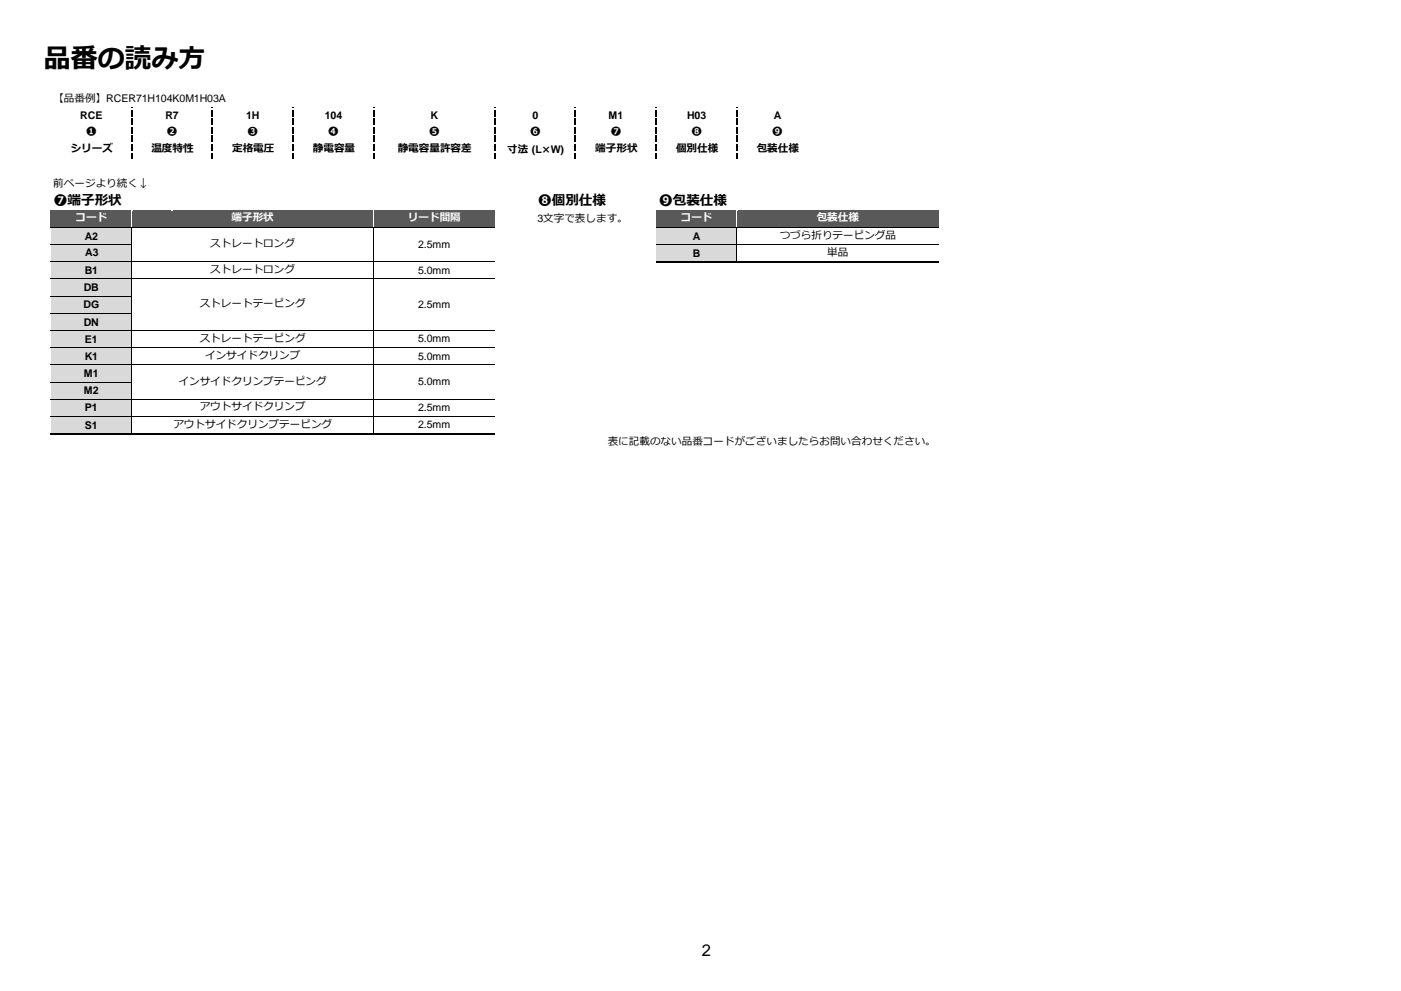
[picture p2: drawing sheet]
<svg xmlns="http://www.w3.org/2000/svg" width="297mm" height="210mm" viewBox="0 0 297 210" stroke-linecap="round" stroke-linejoin="round" font-family="sans-serif">
<defs><g id="words">
<text font-size="5.7" x="9.3" y="14.4">品番の読み方</text>
<text font-size="3.5" x="148.8" y="202.6">2</text>
<g font-size="2.9">
<text x="11.4" y="43.5">❼端子形状</text>
<text x="114.1" y="43.5">❽個別仕様</text>
<text x="139.7" y="43.5">❾包装仕様</text>
</g>
<g font-size="2.2">
<text x="11.3" y="21.6">【品番例】RCER71H104K0M1H03A</text>
<text x="17" y="25.3">RCE</text>
<text x="18.2" y="28.7">❶</text>
<text x="35.1" y="25.3">R7</text>
<text x="35.3" y="28.7">❷</text>
<text x="52.2" y="25.3">1H</text>
<text x="52.5" y="28.7">❸</text>
<text x="68.8" y="25.3">104</text>
<text x="69.6" y="28.7">❹</text>
<text x="90.9" y="28.7">❺</text>
<text x="91.2" y="25.3">K</text>
<text x="112.3" y="28.7">❻</text>
<text x="112.8" y="25.3">0</text>
<text x="129" y="25.3">M1</text>
<text x="129.4" y="28.7">❼</text>
<text x="145.6" y="25.3">H03</text>
<text x="146.5" y="28.7">❽</text>
<text x="163.6" y="28.7">❾</text>
<text x="164" y="25.3">A</text>
<text x="15" y="32.3">シリーズ</text>
<text x="32.1" y="32.3">温度特性</text>
<text x="49.2" y="32.3">定格電圧</text>
<text x="66.3" y="32.3">静電容量</text>
<text x="84.3" y="32.3">静電容量許容差</text>
<text x="107.5" y="32.3">寸法 (L×W)</text>
<text x="126.2" y="32.3">端子形状</text>
<text x="143.3" y="32.3">個別仕様</text>
<text x="160.4" y="32.3">包装仕様</text>
<text x="11.3" y="39.7">前ページより続く↓</text>
<text x="113.9" y="47.1">3文字で表します。</text>
<text x="17.9" y="50.8">A2</text>
<text x="44.6" y="52.4">ストレートロング</text>
<text x="88.6" y="52.5">2.5mm</text>
<text x="146.9" y="50.8">A</text>
<text x="165.3" y="50.6">つづら折りテーピング品</text>
<text x="17.9" y="58">B1</text>
<text x="18.1" y="54.3">A3</text>
<text x="44.6" y="57.8">ストレートロング</text>
<text x="88.6" y="58">5.0mm</text>
<text x="146.8" y="54.4">B</text>
<text x="175.3" y="54.2">単品</text>
<text x="17.7" y="65.3">DG</text>
<text x="17.7" y="61.7">DB</text>
<text x="42.3" y="65.1">ストレートテーピング</text>
<text x="88.6" y="65.3">2.5mm</text>
<text x="17.7" y="69">DN</text>
<text x="17.9" y="76.3">K1</text>
<text x="18" y="72.6">E1</text>
<text x="42.3" y="72.4">ストレートテーピング</text>
<text x="43.5" y="76">インサイドクリンプ</text>
<text x="88.6" y="72.6">5.0mm</text>
<text x="88.6" y="76.2">5.0mm</text>
<text x="17.8" y="79.9">M1</text>
<text x="17.8" y="83.5">M2</text>
<text x="37.8" y="81.5">インサイドクリンプテーピング</text>
<text x="88.6" y="81.7">5.0mm</text>
<text x="18" y="87.2">P1</text>
<text x="42.3" y="87">アウトサイドクリンプ</text>
<text x="88.6" y="87.1">2.5mm</text>
<text x="18" y="90.8">S1</text>
<text x="36.7" y="90.6">アウトサイドクリンプテーピング</text>
<text x="88.6" y="90.8">2.5mm</text>
<text x="128.8" y="94.3">表に記載のない品番コードがございましたらお問い合わせください。</text>
</g>
<g font-size="2.2" fill="#fff">
<text x="16" y="46.9">コード</text>
<text x="49.1" y="46.9">端子形状</text>
<text x="86.5" y="46.9">リード間隔</text>
<text x="144.3" y="46.9">コード</text>
<text x="173.1" y="46.9">包装仕様</text>
</g>
</g></defs>
<g fill="#595959">
<path d="M10.8 44.5h94.1v3.7h-94.1z" fill-rule="evenodd"/>
<path d="M139 44.5h59.9v3.7h-59.9z" fill-rule="evenodd"/>
</g>
<g fill="#d9d9d9">
<path d="M10.8 48.2h17.1v7.3h-17.1z" fill-rule="evenodd"/>
<path d="M139 48.2h17.2v7.3h-17.2z" fill-rule="evenodd"/>
<path d="M10.8 55.5h17.1v36.4h-17.1z" fill-rule="evenodd"/>
</g>
<path d="M10.6 18.9h.3v4h-.3z" fill-rule="evenodd" fill="#fff"/>
<g fill="#000">
<path d="M27.7 22.7h.3v.1h-.3z" fill-rule="evenodd"/>
<path d="M27.7 23.3h.3v1.3h-.3z" fill-rule="evenodd"/>
<path d="M27.7 25.1h.3v1.4h-.3z" fill-rule="evenodd"/>
<path d="M27.7 26.9h.3v1.4h-.3z" fill-rule="evenodd"/>
<path d="M27.7 28.7h.3v1.4h-.3z" fill-rule="evenodd"/>
<path d="M27.7 30.6h.3v1.3h-.3z" fill-rule="evenodd"/>
<path d="M27.7 32.4h.3v1.3h-.3z" fill-rule="evenodd"/>
</g>
<g fill="#fff">
<path d="M10.9 40.8h25.7v.3h-25.7z" fill-rule="evenodd"/>
<path d="M113.6 40.8h8.4v.3h-8.4z" fill-rule="evenodd"/>
</g>
<g fill="#000">
<path d="M138.9 22.7h.3v.1h-.3z" fill-rule="evenodd"/>
<path d="M138.9 23.3h.3v1.3h-.3z" fill-rule="evenodd"/>
<path d="M138.9 25.1h.3v1.4h-.3z" fill-rule="evenodd"/>
<path d="M138.9 26.9h.3v1.4h-.3z" fill-rule="evenodd"/>
<path d="M138.9 28.7h.3v1.4h-.3z" fill-rule="evenodd"/>
<path d="M138.9 30.6h.3v1.3h-.3z" fill-rule="evenodd"/>
<path d="M138.9 32.4h.3v1.3h-.3z" fill-rule="evenodd"/>
<path d="M156 22.7h.3v.1h-.3z" fill-rule="evenodd"/>
<path d="M156 23.3h.3v1.3h-.3z" fill-rule="evenodd"/>
<path d="M156 25.1h.3v1.4h-.3z" fill-rule="evenodd"/>
<path d="M156 26.9h.3v1.4h-.3z" fill-rule="evenodd"/>
<path d="M156 28.7h.3v1.4h-.3z" fill-rule="evenodd"/>
<path d="M156 30.6h.3v1.3h-.3z" fill-rule="evenodd"/>
<path d="M156 32.4h.3v1.3h-.3z" fill-rule="evenodd"/>
</g>
<path d="M27.7 41.1h.3v3.5h-.3z" fill-rule="evenodd" fill="#fff"/>
<g fill="#000">
<path d="M79 22.7h.3v.1h-.3z" fill-rule="evenodd"/>
<path d="M79 23.3h.3v1.3h-.3z" fill-rule="evenodd"/>
<path d="M79 25.1h.3v1.4h-.3z" fill-rule="evenodd"/>
<path d="M79 26.9h.3v1.4h-.3z" fill-rule="evenodd"/>
<path d="M79 28.7h.3v1.4h-.3z" fill-rule="evenodd"/>
<path d="M79 30.6h.3v1.3h-.3z" fill-rule="evenodd"/>
<path d="M79 32.4h.3v1.3h-.3z" fill-rule="evenodd"/>
</g>
<g fill="#fff">
<path d="M156 41.1h.3v3.5h-.3z" fill-rule="evenodd"/>
<path d="M27.8 44.6h.1v3.5h-.1z" fill-rule="evenodd"/>
<path d="M79.1 44.5h.2v3.6h-.2z" fill-rule="evenodd"/>
</g>
<path d="M10.8 48.2h94.1" fill="none" stroke="#000" stroke-width=".21"/>
<g fill="#fff">
<path d="M113.6 48.1h8.4v.3h-8.4z" fill-rule="evenodd"/>
<path d="M156.1 44.6h.1v3.5h-.1z" fill-rule="evenodd"/>
</g>
<path d="M10.8 51.8h17.1M10.8 55.5h94.1" fill="none" stroke="#000" stroke-width=".21"/>
<path d="M10.6 40.8h.3v3.8h-.3z" fill-rule="evenodd" fill="#fff"/>
<path d="M27.9 48.3v43.5M79.2 48.3v43.5" fill="none" stroke="#000" stroke-width=".21"/>
<g fill="#000">
<path d="M44.8 22.7h.3v.1h-.3z" fill-rule="evenodd"/>
<path d="M44.8 23.3h.3v1.3h-.3z" fill-rule="evenodd"/>
<path d="M44.8 25.1h.3v1.4h-.3z" fill-rule="evenodd"/>
<path d="M44.8 26.9h.3v1.4h-.3z" fill-rule="evenodd"/>
<path d="M44.8 28.7h.3v1.4h-.3z" fill-rule="evenodd"/>
<path d="M44.8 30.6h.3v1.3h-.3z" fill-rule="evenodd"/>
<path d="M44.8 32.4h.3v1.3h-.3z" fill-rule="evenodd"/>
<path d="M61.9 22.7h.3v.1h-.3z" fill-rule="evenodd"/>
<path d="M61.9 23.3h.3v1.3h-.3z" fill-rule="evenodd"/>
<path d="M61.9 25.1h.3v1.4h-.3z" fill-rule="evenodd"/>
<path d="M61.9 26.9h.3v1.4h-.3z" fill-rule="evenodd"/>
<path d="M61.9 28.7h.3v1.4h-.3z" fill-rule="evenodd"/>
<path d="M61.9 30.6h.3v1.3h-.3z" fill-rule="evenodd"/>
<path d="M61.9 32.4h.3v1.3h-.3z" fill-rule="evenodd"/>
<path d="M104.7 22.7h.3v.1h-.3z" fill-rule="evenodd"/>
<path d="M104.7 23.3h.3v1.3h-.3z" fill-rule="evenodd"/>
<path d="M104.7 25.1h.3v1.4h-.3z" fill-rule="evenodd"/>
<path d="M104.7 26.9h.3v1.4h-.3z" fill-rule="evenodd"/>
<path d="M104.7 28.7h.3v1.4h-.3z" fill-rule="evenodd"/>
<path d="M104.7 30.6h.3v1.3h-.3z" fill-rule="evenodd"/>
<path d="M104.7 32.4h.3v1.3h-.3z" fill-rule="evenodd"/>
<path d="M121.8 22.7h.3v.1h-.3z" fill-rule="evenodd"/>
<path d="M121.8 23.3h.3v1.3h-.3z" fill-rule="evenodd"/>
<path d="M121.8 25.1h.3v1.4h-.3z" fill-rule="evenodd"/>
<path d="M121.8 26.9h.3v1.4h-.3z" fill-rule="evenodd"/>
<path d="M121.8 28.7h.3v1.4h-.3z" fill-rule="evenodd"/>
<path d="M121.8 30.6h.3v1.3h-.3z" fill-rule="evenodd"/>
<path d="M121.8 32.4h.3v1.3h-.3z" fill-rule="evenodd"/>
</g>
<path d="M138.9 40.8h.3v3.8h-.3z" fill-rule="evenodd" fill="#fff"/>
<path d="M156.2 48.3v7" fill="none" stroke="#000" stroke-width=".21"/>
<g fill="#fff">
<path d="M36.3 41.1h.3v3.5h-.3z" fill-rule="evenodd"/>
<path d="M113.3 40.8h.3v7.6h-.3z" fill-rule="evenodd"/>
<path d="M10.9 18.9h8.4v.3h-8.4z" fill-rule="evenodd"/>
<path d="M10.9 22.6h8.4v.3h-8.4z" fill-rule="evenodd"/>
<path d="M139.2 40.8h17.1v.3h-17.1z" fill-rule="evenodd"/>
<path d="M113.6 44.4h8.4v.3h-8.4z" fill-rule="evenodd"/>
</g>
<path d="M10.8 59.1h94.1M139 48.2h59.9M139 51.8h59.9M10.8 62.7h17.1M10.8 66.4h17.1M10.8 70h94.1M10.8 73.7h94.1M10.8 77.3h94.1M10.8 81h17.1M10.8 84.6h94.1M10.8 88.2h94.1" fill="none" stroke="#000" stroke-width=".21"/>
<path d="M139 55.5h59.9M10.8 91.9h94.1" fill="none" stroke="#000" stroke-width=".3"/>
<use href="#words"/>
</svg>
